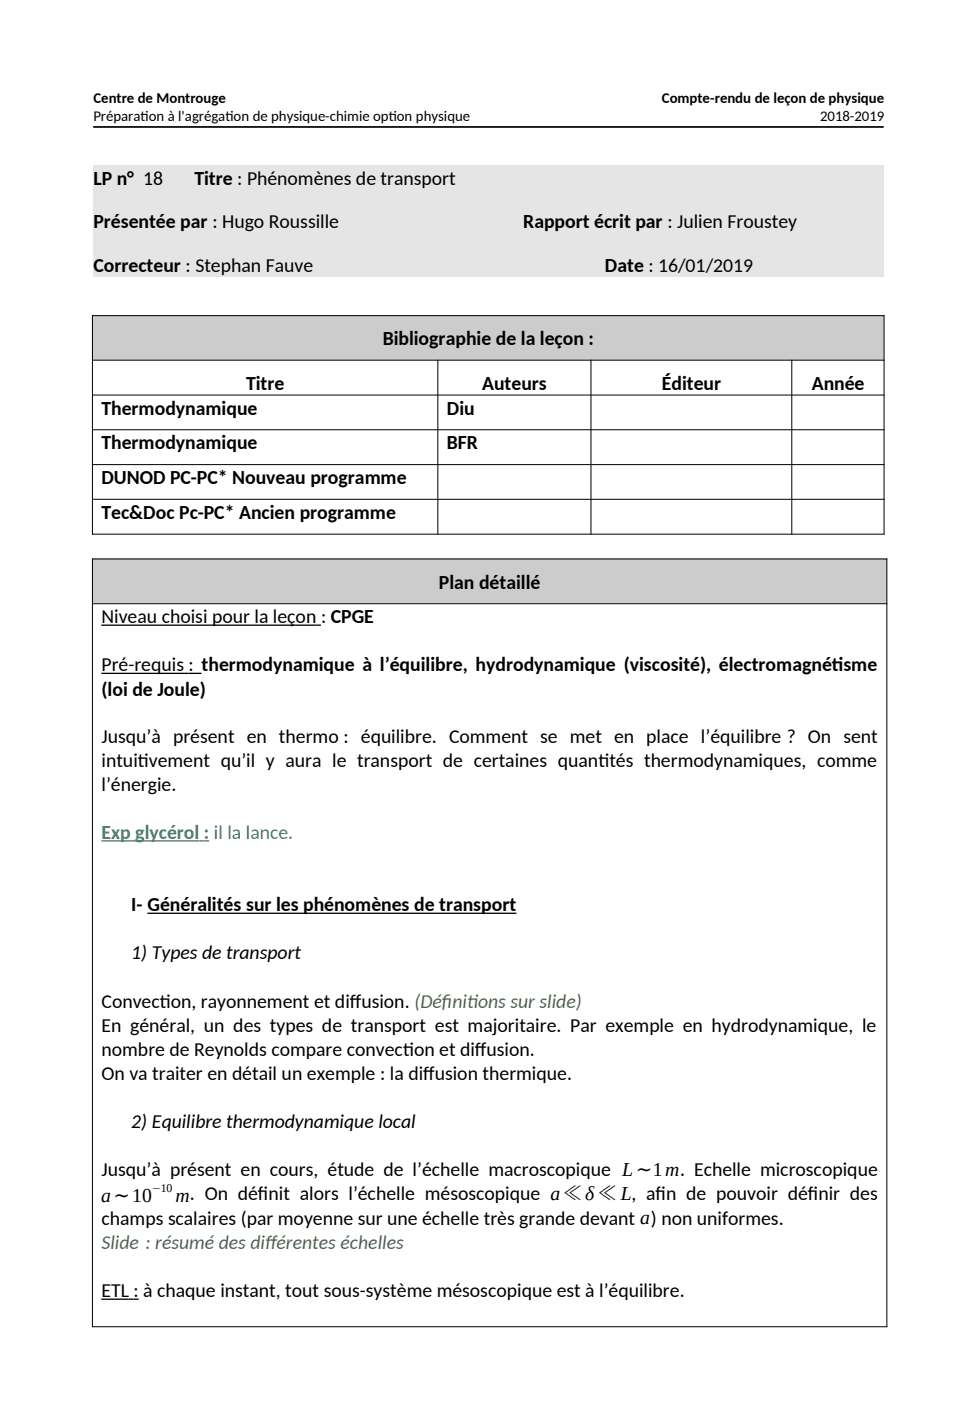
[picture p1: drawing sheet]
<svg xmlns="http://www.w3.org/2000/svg" width="210mm" height="301mm" viewBox="0 0 210 301" stroke-linecap="round" stroke-linejoin="round" font-family="sans-serif">
<defs><g id="words">
<g font-size="4.2">
<text x="20" y="39.6">LP n° 18</text>
<text x="41.7" y="39.6">Titre : Phénomènes de transport</text>
<text x="20" y="49">Présentée par : Hugo Roussille</text>
<text x="112.2" y="49">Rapport écrit par : Julien Froustey</text>
<text x="20" y="58.4">Correcteur : Stephan Fauve</text>
<text x="129.8" y="58.4">Date : 16/01/2019</text>
<text x="82.1" y="74">Bibliographie de la leçon :</text>
<text x="52.8" y="83.6">Titre</text>
<text x="103.4" y="83.6">Auteurs</text>
<text x="142" y="83.6">Éditeur</text>
<text x="174.1" y="83.6">Année</text>
<text x="21.8" y="88.9">Thermodynamique</text>
<text x="95.8" y="88.9">Diu</text>
<text x="21.8" y="96.4">Thermodynamique</text>
<text x="95.8" y="96.4">BFR</text>
<text x="21.8" y="103.9">DUNOD PC-PC* Nouveau programme</text>
<text x="21.8" y="111.3">Tec&amp;Doc Pc-PC* Ancien programme</text>
<text x="94.2" y="126.3">Plan détaillé</text>
<text x="21.8" y="133.7">Niveau choisi pour la leçon : CPGE</text>
<text x="21.8" y="144">Pré-requis : thermodynamique à l’équilibre, hydrodynamique (viscosité), électromagnét</text>
<text x="21.8" y="149.2">(loi de Joule)</text>
<text x="178.4" y="144">isme</text>
<text x="21.8" y="159.3">Jusqu’à présent en thermo : équilibre. Comment se met en place l’équilibre ? On sent</text>
<text x="21.8" y="164.5">intuit</text>
<text x="29.6" y="164.5">ivement qu’il y aura le transport de certaines quant</text>
<text x="128.3" y="164.5">ités thermodynamiques, comme</text>
<text x="21.8" y="169.7">l’énergie.</text>
<text x="28.1" y="195.5">I- Généralités sur les phénomènes de transport</text>
<text x="28.1" y="205.8">1) Types de transport</text>
<text x="21.8" y="216.2">Convect</text>
<text x="21.8" y="221.3">En général, un des types de transport est majoritaire. Par exemple en hydrodynamique, le</text>
<text x="34.3" y="216.2">ion, rayonnement et dif</text>
<text x="75.1" y="216.2">fusion. (Déf</text>
<text x="21.8" y="226.5">nombre de Reynolds compare convect</text>
<text x="86.4" y="226.5">ion et dif</text>
<text x="101.9" y="226.5">fusion.</text>
<text x="21.8" y="231.7">On va traiter en détail un exemple : la dif</text>
<text x="90.8" y="231.7">fusion thermique.</text>
<text x="28.1" y="242">2) Equilibre thermodynamique local</text>
<text x="21.7" y="257.9">a∼10</text>
<text x="21.8" y="252.3">Jusqu’à présent en cours, étude de l’échelle macroscopique L∼1m. Echelle microscopique</text>
<text x="37.6" y="257.9">m. On déf</text>
<text x="55.3" y="257.5">init alors l’échelle mésoscopique a≪δ≪ L, af</text>
<text x="140.6" y="257.5">in de pouvoir déf</text>
<text x="173.3" y="257.5">inir des</text>
<text x="21.8" y="262.8">champs scalaires (par moyenne sur une échelle très grande devant a) non uniformes.</text>
<text x="21.8" y="278.3">ETL : à chaque instant, tout sous-système mésoscopique est à l’équilibre.</text>
</g>
<text font-size="4.2" fill="#2e74b5" x="21.8" y="180">Exp glycérol : il la lance.</text>
<g font-size="4.2" fill="#538135">
<text x="94.8" y="216.2">init</text>
<text x="100.2" y="216.2">ions sur slide)</text>
<text x="21.8" y="268">Slide : résumé des dif</text>
<text x="56.9" y="268">férentes échelles</text>
</g>
<g font-size="3.2">
<text x="20" y="22.1">Centre de Montrouge</text>
<text x="142" y="22.1">Compte-rendu de leçon de physique</text>
<text x="20" y="26">Préparat</text>
<text x="30.1" y="26">ion à l'agrégat</text>
<text x="48.3" y="26">ion de physique-chimie opt</text>
<text x="83.4" y="26">ion physique</text>
<text x="175.9" y="26">2018-2019</text>
</g>
<text font-size="2.5" x="32.6" y="255.8">−10</text>
</g></defs>
<g fill="#e5e5e5">
<path d="M20 35.5h169.5v5.2h-169.5z" fill-rule="evenodd"/>
<path d="M20 40.6h169.5v9.4h-169.5z" fill-rule="evenodd"/>
<path d="M20 50h169.5v9.5h-169.5z" fill-rule="evenodd"/>
</g>
<g fill="#ccc">
<path d="M19.8 67.6h169.8v9.6h-169.8z" fill-rule="evenodd"/>
<path d="M19.8 119.8h170.4v9.6h-170.4z" fill-rule="evenodd"/>
</g>
<g fill="#e5e5e5">
<path d="M20 35.5h169.5v5.2h-169.5z" fill-rule="evenodd"/>
<path d="M20 40.6h169.5v9.4h-169.5z" fill-rule="evenodd"/>
<path d="M20 50h169.5v9.5h-169.5z" fill-rule="evenodd"/>
</g>
<g fill="#ccc">
<path d="M19.8 67.6h169.8v9.6h-169.8z" fill-rule="evenodd"/>
<path d="M19.8 119.8h170.4v9.6h-170.4z" fill-rule="evenodd"/>
</g>
<g fill="none" stroke="#000" stroke-width=".21">
<path d="M19.7 67.7h170M19.7 77.3h170M19.8 67.6v47.1M93.9 77.2v37.5M126.8 77.2v37.5M169.8 77.2v37.5M189.6 67.6v47.1M19.7 84.8h170M19.7 92.2h170M19.7 99.7h170M19.7 107.1h170M19.7 114.6h170"/>
<path d="M19.7 119.9h170.6M19.8 119.8v164.9M190.2 119.8v164.9M19.7 129.5h170.6M19.7 284.6h170.6"/>
</g>
<path d="M21.7 134.1h47.1M21.7 144.5h21.5M31.6 195.9h79.2M21.7 278.7h8" fill="none" stroke="#000" stroke-width=".28"/>
<path d="M21.7 180.4h23.2" fill="none" stroke="#2e74b5" stroke-width=".28"/>
<path d="M20 27.2h169.5" fill="none" stroke="#000" stroke-width=".26"/>
<use href="#words"/>
</svg>
